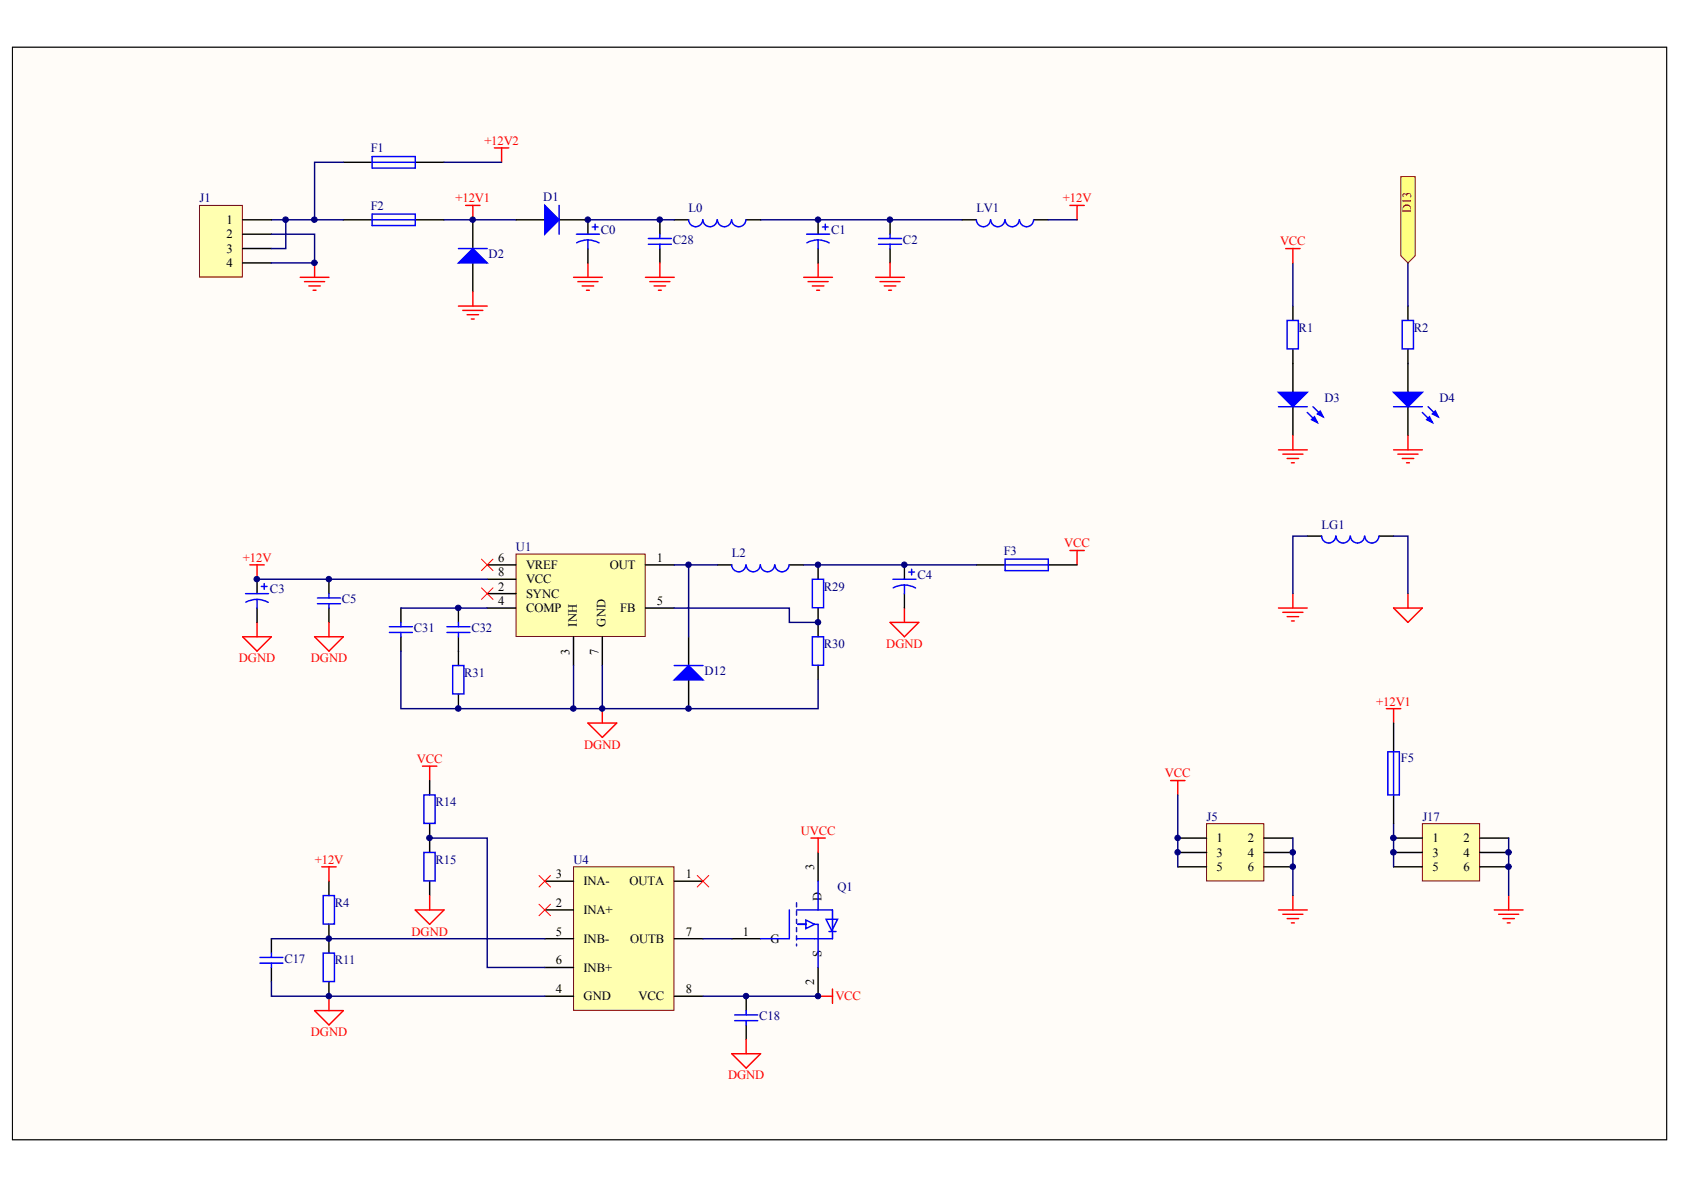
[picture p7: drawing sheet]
<svg xmlns="http://www.w3.org/2000/svg" width="297mm" height="210mm" viewBox="0 0 297 210" stroke-linecap="round" stroke-linejoin="round" font-family="sans-serif">
<defs><g id="words">
<g font-size="2.2" fill="#000080">
<text x="65.4" y="26.8">F1</text>
<text x="35.2" y="35.7">J1</text>
<text x="95.8" y="35.4">D1</text>
<text x="65.4" y="37">F2</text>
<text x="106" y="41.3">C0</text>
<text x="121.5" y="37.5">L0</text>
<text x="146.6" y="41.3">C1</text>
<text x="172.2" y="37.5">LV1</text>
<text x="86.2" y="45.6">D2</text>
<text x="118.7" y="43">C28</text>
<text x="159.3" y="43">C2</text>
<text x="229.1" y="58.5">R1</text>
<text x="249.4" y="58.5">R2</text>
<text x="233.6" y="70.9">D3</text>
<text x="253.9" y="70.9">D4</text>
<text x="233.1" y="93.3">LG1</text>
<text x="91" y="97.2">U1</text>
<text x="129.1" y="98.3">L2</text>
<text x="177" y="97.8">F3</text>
<text x="47.6" y="104.7">C3</text>
<text x="60.3" y="106.4">C5</text>
<text x="145.3" y="104.2">R29</text>
<text x="161.8" y="102.1">C4</text>
<text x="73" y="111.5">C31</text>
<text x="83.1" y="111.5">C32</text>
<text x="81.9" y="119.4">R31</text>
<text x="124.3" y="119.1">D12</text>
<text x="145.3" y="114.3">R30</text>
<text x="247.1" y="134.3">F5</text>
<text x="76.8" y="142.2">R14</text>
<text x="212.8" y="144.7">J5</text>
<text x="250.9" y="144.7">J17</text>
<text x="76.8" y="152.4">R15</text>
<text x="101.2" y="152.4">U4</text>
<text x="59" y="160">R4</text>
<text x="147.7" y="157.2">Q1</text>
<text x="50.2" y="169.8">C17</text>
<text x="59" y="170.1">R11</text>
<text x="133.9" y="180">C18</text>
</g>
<g font-size="2.2" fill="#f00">
<text x="85.4" y="25.5">+12V2</text>
<text x="80.4" y="35.7">+12V1</text>
<text x="187.5" y="35.7">+12V</text>
<text x="225.8" y="43.3">VCC</text>
<text x="42.8" y="99.1">+12V</text>
<text x="187.7" y="96.6">VCC</text>
<text x="42.1" y="116.8">DGND</text>
<text x="54.8" y="116.8">DGND</text>
<text x="156.3" y="114.3">DGND</text>
<text x="242.8" y="124.5">+12V1</text>
<text x="73.5" y="134.6">VCC</text>
<text x="103" y="132.1">DGND</text>
<text x="205.5" y="137.1">VCC</text>
<text x="141.3" y="147.3">UVCC</text>
<text x="55.5" y="152.4">+12V</text>
<text x="72.6" y="165">DGND</text>
<text x="147.4" y="176.4">VCC</text>
<text x="54.8" y="182.8">DGND</text>
<text x="128.4" y="190.4">DGND</text>
</g>
<g font-size="2.2">
<text x="39.9" y="39.5">1</text>
<text x="39.9" y="42">2</text>
<text x="39.9" y="44.6">3</text>
<text x="39.9" y="47.1">4</text>
<text x="87.9" y="99.1">6</text>
<text x="87.9" y="101.6">8</text>
<text x="92.8" y="100.4">VREF</text>
<text x="107.6" y="100.4">OUT</text>
<text x="115.9" y="99.1">1</text>
<text x="87.9" y="104.2">2</text>
<text x="87.9" y="106.7">4</text>
<text x="92.8" y="105.4">SYNC</text>
<text x="92.8" y="108">COMP</text>
<text x="92.8" y="102.9">VCC</text>
<text x="109.4" y="108">FB</text>
<text x="115.9" y="106.7">5</text>
<text x="101.7" y="110.5" transform="rotate(-90 101.7 110.5)">INH</text>
<text x="106.8" y="110.5" transform="rotate(-90 106.8 110.5)">GND</text>
<text x="100.5" y="115.5" transform="rotate(-90 100.5 115.5)">3</text>
<text x="105.5" y="115.5" transform="rotate(-90 105.5 115.5)">7</text>
<text x="214.6" y="148.5">1</text>
<text x="220.1" y="148.5">2</text>
<text x="252.7" y="148.5">1</text>
<text x="258.2" y="148.5">2</text>
<text x="98" y="154.9">3</text>
<text x="121" y="154.9">1</text>
<text x="143.6" y="153.4" transform="rotate(-90 143.6 153.4)">3</text>
<text x="214.6" y="151.1">3</text>
<text x="214.6" y="153.6">5</text>
<text x="220.1" y="151.1">4</text>
<text x="220.1" y="153.6">6</text>
<text x="252.7" y="151.1">3</text>
<text x="252.7" y="153.6">5</text>
<text x="258.2" y="151.1">4</text>
<text x="258.2" y="153.6">6</text>
<text x="98" y="160">2</text>
<text x="102.9" y="161.2">INA+</text>
<text x="102.9" y="156.2">INA-</text>
<text x="111.1" y="156.2">OUTA</text>
<text x="144.9" y="158.9" transform="rotate(-90 144.9 158.9)">D</text>
<text x="98" y="165">5</text>
<text x="102.9" y="166.3">INB-</text>
<text x="111.2" y="166.3">OUTB</text>
<text x="121" y="165">7</text>
<text x="131" y="165">1</text>
<text x="135.9" y="166.3">G</text>
<text x="98" y="170.1">6</text>
<text x="102.9" y="171.4">INB+</text>
<text x="143.6" y="173.8" transform="rotate(-90 143.6 173.8)">2</text>
<text x="144.9" y="168.9" transform="rotate(-90 144.9 168.9)">S</text>
<text x="98" y="175.2">4</text>
<text x="102.9" y="176.4">GND</text>
<text x="112.6" y="176.4">VCC</text>
<text x="121" y="175.2">8</text>
</g>
<text font-size="2.2" fill="#800000" x="248.9" y="37.6" transform="rotate(-90 248.9 37.6)">D13</text>
</g></defs>
<path d="M2.2 8.3h291.8v192.7h-291.8z" fill="#fffcf8" stroke="#000" stroke-width=".18"/>
<g fill="none" stroke="#000" stroke-width=".25">
<path d="M60.6 28.6h5M60.6 38.8h5M73.3 28.6h5M73.3 38.8h5M83.4 38.8v5M91 38.8h5.1M98.6 38.8h5.1M157 38.8v2.5M83.4 46.4v5.1M157 43.8v2.6M228 54v2.5M248.3 54v2.5"/>
<path d="M228 61.6v7.6M228 71.7v5.1M248.3 61.6v7.6M248.3 71.7v5.1"/>
</g>
<g fill="none" stroke="#00f" stroke-width=".25">
<path d="M65.6 27.6h7.7v2h-7.7zM65.6 37.8h7.7v2h-7.7zM65.6 28.6h7.7M65.6 38.8h7.7M98.6 36.2v5.1M80.9 43.8h5M155 42.1h4M155 43.1h4M157 41.3v.8M157 43.1v.7M227 56.5h2v5h-2zM247.3 56.5h2v5h-2z"/>
<path d="M225.5 71.7h5.1M230.6 72.8l1.8 1.7M231.6 71.7l1.8 1.8M245.8 71.7h5.1M250.9 72.8l1.8 1.7M251.9 71.7l1.8 1.8"/>
</g>
<g fill="none" stroke="#f00" stroke-width=".25">
<path d="M87.2 26.1h2.5M88.5 26.1v2.5M188.7 36.2h2.6M190 36.2v2.6M52.9 48.9h5.1M53.7 49.7h3.6M54.5 50.4h2M55.2 51.2h.5M55.5 46.4v2.5M80.9 54h5M81.6 54.7h3.6M82.4 55.5h2"/>
<path d="M83.1 56.3h.6M83.4 51.5v2.5M141.8 48.9h5M142.5 49.7h3.6M143.3 50.4h2M144.1 51.2h.5M144.3 46.4v2.5M154.5 48.9h5M155.2 49.7h3.6M156 50.4h2M156.7 51.2h.5M157 46.4v2.5"/>
<path d="M225.5 79.3h5.1M228 76.8v2.5M245.8 79.3h5.1M248.3 76.8v2.5M188.7 97.1h2.6M190 97.1v2.5M226.3 80.1h3.5M227 80.9h2.1M227.8 81.6h.5M246.6 80.1h3.5M247.3 80.9h2.1M248.1 81.6h.5"/>
<path d="M157 109.8h5.1l-2.6 2.5zM159.5 107.2v2.6"/>
</g>
<path d="M47.9 38.8h12.7M60.6 28.6h-5.1v10.2M78.3 38.8h12.7M78.3 28.6h10.2M228 46.4v7.6M248.3 46.4v7.6" fill="none" stroke="#000080" stroke-width=".25"/>
<g fill="#00f" stroke="#00f" stroke-width=".25">
<path d="M80.9 46.4l2.5-2.6 2.5 2.6z"/>
<path d="M96.1 36.2l2.5 2.6-2.5 2.5z"/>
<path d="M225.5 69.2h5.1l-2.6 2.5z"/>
<path d="M231.3 74l.6-.5 .5 1z"/>
<path d="M232.4 73l.5-.5 .5 1z"/>
<path d="M245.8 69.2h5.1l-2.6 2.5z"/>
<path d="M251.6 74l.6-.5 .5 1z"/>
<path d="M252.7 73l.5-.5 .5 1z"/>
</g>
<path d="M247.1 31.2h2.5v13.9l-1.3 1.3-1.2-1.3z" fill-rule="evenodd" fill="#ffff80" stroke="#800000" stroke-width=".18"/>
<path d="M226.8 43.8h2.5M228 43.8v2.6M225.5 107.2h5.1M226.3 108h3.5M227 108.8h2.1M227.8 109.5h.5M228 104.7v2.5M245.8 107.2h5.1l-2.6 2.6zM248.3 104.7v2.5" fill="none" stroke="#f00" stroke-width=".25"/>
<path d="M144.3 38.8v2.5M144.3 43.8v2.6M159.5 99.6v2.6M172.2 99.6h5.1M184.9 99.6h5.1M230.6 94.6h2.5M243.3 94.6h2.5M159.5 104.7v2.5" fill="none" stroke="#000" stroke-width=".25"/>
<g fill="none" stroke="#00f" stroke-width=".25">
<path d="M145.6 39.5v1M142.3 41.3h4M144.3 42.3l1.2 .2 .8 .3M144.3 42.3l-1.2 .2-.8 .3M144.3 42.3v1.5M145.1 40h1M177.3 98.6h7.6v2.1h-7.6zM177.3 99.6h7.6M235.6 94.6a1.24 1.24 0 0 1-1.2 1.2 1.24 1.24 0 0 1-1.3-1.2M238.1 94.6a1.24 1.24 0 0 1-1.2 1.2 1.24 1.24 0 0 1-1.2-1.2M240.7 94.6a1.24 1.24 0 0 1-1.3 1.2 1.24 1.24 0 0 1-1.2-1.2M243.2 94.6a1.24 1.24 0 0 1-1.2 1.2 1.24 1.24 0 0 1-1.3-1.2"/>
<path d="M157.5 102.2h4.1M159.5 103.2l.8 .1 1.2 .4M159.5 103.2l-1.2 .2-.7 .3M159.5 103.2v1.5M160.3 100.9h1M160.8 100.4v1"/>
</g>
<path d="M230.6 94.6h-2.6v10.1M245.8 94.6h2.5v10.1" fill="none" stroke="#000080" stroke-width=".25"/>
<path d="M91 97.7h22.8v14.6h-22.8z" fill="#ffffb0" stroke="#800000" stroke-width=".18"/>
<g fill="none" stroke="#000" stroke-width=".25">
<path d="M85.9 99.6h5.1M113.9 99.6h5M126.5 99.6h2.6M139.2 99.6h2.6M144.3 99.6v2.6M45.3 102.2v2.5M45.3 107.2v2.6M58 102.2v2.5M58 107.2v2.6M70.7 107.2v2.6M70.7 112.3v2.6M80.9 107.2v2.6"/>
<path d="M80.9 112.3v5.1M85.9 104.7h5.1M85.9 107.2h5.1M85.9 102.2h5.1M101.2 112.3v5.1M106.2 112.3v5.1M113.9 107.2h5M121.5 112.3v5.1M121.5 119.9v5.1M144.3 107.2v5.1M144.3 117.4v2.5M80.9 122.5v2.5"/>
</g>
<path d="M44.1 99.6h2.5M45.3 99.6v2.6M42.8 112.3h5.1l-2.6 2.6zM45.3 109.8v2.5M55.5 112.3h5.1l-2.6 2.6zM58 109.8v2.5M103.7 127.5h5.1l-2.6 2.6zM106.2 125v2.5" fill="none" stroke="#f00" stroke-width=".25"/>
<path d="M84.9 98.6l2.1 2.1M87 98.6l-2.1 2.1M84.9 103.7l2.1 2M87 103.7l-2.1 2" fill="none" stroke="#f00" stroke-width=".18"/>
<g fill="none" stroke="#00f" stroke-width=".25">
<path d="M131.6 99.6a1.26 1.26 0 0 1-1.3 1.3 1.26 1.26 0 0 1-1.2-1.3M134.1 99.6a1.24 1.24 0 0 1-1.2 1.3 1.24 1.24 0 0 1-1.3-1.3M136.6 99.6a1.26 1.26 0 0 1-1.2 1.3 1.26 1.26 0 0 1-1.3-1.3M139.2 99.6a1.24 1.24 0 0 1-1.3 1.3 1.24 1.24 0 0 1-1.2-1.3M43.3 104.7h4.1M45.3 105.7l.9 .1 1.1 .5M45.3 105.7l-1.2 .2-.7 .3M45.3 105.7v1.5M46.1 103.4h1M46.6 102.9v1.1M56 105.5h4.1M56 106.5h4.1"/>
<path d="M58 104.7v.8M58 106.5v.7M68.7 110.5h4M68.7 111.6h4M70.7 109.8v.7M70.7 111.6v.7M78.8 110.5h4.1M78.8 111.6h4.1M79.8 117.4h2v5h-2zM80.9 109.8v.7M80.9 111.6v.7M118.9 117.4h5.1"/>
<path d="M143.3 102.2h2v5h-2zM143.3 112.3h2v5h-2z"/>
</g>
<path d="M118.9 99.6h7.6M121.5 99.6v12.7M45.3 102.2h40.6M70.7 114.9v10.1h73.6v-5.1M70.7 107.2h15.2M101.2 117.4v7.6M106.2 117.4v7.6M118.9 107.2h20.3v2.6h5.1" fill="none" stroke="#000080" stroke-width=".25"/>
<path d="M118.9 119.9l2.6-2.5 2.5 2.5z" fill="#00f" stroke="#00f" stroke-width=".25"/>
<path d="M101.2 152.9h17.7v25.3h-17.7z" fill="#ffffb0" stroke="#800000" stroke-width=".18"/>
<g fill="none" stroke="#000" stroke-width=".25">
<path d="M58 155.4v2.6M96.1 155.4h5.1M118.9 155.4h5.1M144.3 150.4v5M47.9 165.6v2.5M47.9 170.7v2.5M58 163v5.1M58 173.2v2.5M96.1 160.5h5.1M96.1 175.7h5.1M96.1 165.6h5.1M96.1 170.7h5.1"/>
<path d="M118.9 175.7h5.1M118.9 165.6h5.1M129.1 165.6h5.1M131.6 175.7v2.6M144.3 170.7v5M131.6 180.8v2.5"/>
</g>
<g fill="none" stroke="#00f" stroke-width=".25">
<path d="M57 158h2v5h-2zM144.3 155.4v5.1M45.8 168.9h4.1M45.8 169.9h4.1M47.9 168.1v.8M47.9 169.9v.8M57 168.1h2v5h-2zM129.6 179h4M131.6 178.3v.7M139.2 160.5v5.1h-5M140.5 160.5h6.3v5.1h-6.3M140.6 163h1.5v-.7l1.6 .7-1.6 .8v-.8z"/>
<path d="M143.7 163h.6M144.3 165.6v5.1M145.7 162.2h2l-1 2zM146.2 164.3h1.3M129.6 180h4M131.6 180v.8"/>
</g>
<path d="M140.5 159.2v7.6" fill="none" stroke="#0000bf" stroke-width=".25" stroke-dasharray=".7 .7"/>
<path d="M144.3 163v2.6" fill="none" stroke="#0000bf" stroke-width=".25"/>
<path d="M47.9 173.2v2.5h48.2M124 165.6h5.1M124 175.7h20.3" fill="none" stroke="#000080" stroke-width=".25"/>
<path d="M95.1 154.4l2 2M95.1 159.5l2 2M97.1 154.4l-2 2M97.1 159.5l-2 2M123 154.4l2 2M125 154.4l-2 2" fill="none" stroke="#f00" stroke-width=".18"/>
<path d="M74.5 135.1h2.6M75.8 135.1v2.6M56.8 152.9h2.5M58 152.9v2.5M143 147.8h2.6M144.3 147.8v2.6M55.5 178.3h5.1l-2.6 2.5zM58 175.7v2.6M144.3 175.7h2.5M146.8 174.5v2.5M129.1 185.9h5.1l-2.6 2.5zM131.6 183.3v2.6" fill="none" stroke="#f00" stroke-width=".25"/>
<path d="M212.8 145.3h10.1v10.1h-10.1z" fill="#ffffb0" stroke="#800000" stroke-width=".18"/>
<path d="M207.7 147.8h5.1M207.7 150.4h5.1M207.7 152.9h5.1M223 147.8h5M223 150.4h5M223 152.9h5" fill="none" stroke="#000" stroke-width=".25"/>
<path d="M250.9 145.3h10.1v10.1h-10.1z" fill="#ffffb0" stroke="#800000" stroke-width=".18"/>
<path d="M75.8 137.7v2.5M75.8 145.3v5.1M75.8 155.4v2.6M245.8 147.8h5.1M245.8 150.4h5.1M245.8 152.9h5.1M261 147.8h5.1M261 150.4h5.1M261 152.9h5.1" fill="none" stroke="#000" stroke-width=".25"/>
<g fill="none" stroke="#f00" stroke-width=".25">
<path d="M206.5 137.7h2.5M207.7 137.7v2.5M244.5 125h2.6M245.8 125v2.5M75.8 158v2.5M228 158v2.5M266.1 158v2.5M73.3 160.5h5l-2.5 2.5zM225.5 160.5h5.1M226.3 161.3h3.5M227 162h2.1M227.8 162.8h.5"/>
<path d="M263.6 160.5h5.1M264.3 161.3h3.6M265.1 162h2M265.9 162.8h.5"/>
</g>
<path d="M75.8 147.8h10.1v22.9h10.2M207.7 140.2v12.7M228 147.8v10.2M245.8 145.3v7.6M266.1 147.8v10.2M47.9 165.6h48.2" fill="none" stroke="#000080" stroke-width=".25"/>
<path d="M74.8 140.2h2v5h-2zM74.8 150.4h2v5h-2z" fill="none" stroke="#00f" stroke-width=".25"/>
<path d="M35.2 36.2h7.5v12.7h-7.5z" fill="#ffffb0" stroke="#800000" stroke-width=".18"/>
<g fill="none" stroke="#000" stroke-width=".25">
<path d="M42.8 38.8h5.1M103.7 38.8v2.5M116.4 38.8v2.5M118.9 38.8h2.6M131.6 38.8h2.6M169.7 38.8h2.5M182.4 38.8h2.5M42.8 41.3h5.1M42.8 43.8h5.1M42.8 46.4h5.1M103.7 43.8v2.6M116.4 43.8v2.6"/>
<path d="M245.8 127.5v5.1M245.8 140.2v5.1"/>
</g>
<path d="M50.4 38.8v5h-2.5M103.7 38.8h15.2M134.2 38.8h35.5M184.9 38.8h5.1M47.9 41.3h7.6v5.1h-7.6M141.8 99.6h30.4" fill="none" stroke="#000080" stroke-width=".25"/>
<path d="M82.1 36.2h2.6M83.4 36.2v2.6M101.2 48.9h5M101.9 49.7h3.6M102.7 50.4h2M103.4 51.2h.6M103.7 46.4v2.5M113.9 48.9h5M114.6 49.7h3.6M115.4 50.4h2M116.1 51.2h.5M116.4 46.4v2.5" fill="none" stroke="#f00" stroke-width=".25"/>
<g fill="none" stroke="#00f" stroke-width=".25">
<path d="M105 39.5v1M126.5 38.8a1.26 1.26 0 0 1-1.3 1.2 1.26 1.26 0 0 1-1.2-1.2 1.26 1.26 0 0 1-1.3 1.2 1.26 1.26 0 0 1-1.2-1.2M129 38.8a1.24 1.24 0 0 1-1.2 1.2 1.24 1.24 0 0 1-1.3-1.2M131.6 38.8a1.26 1.26 0 0 1-1.3 1.2 1.26 1.26 0 0 1-1.2-1.2M174.7 38.8a1.24 1.24 0 0 1-1.2 1.2 1.24 1.24 0 0 1-1.3-1.2M177.2 38.8a1.24 1.24 0 0 1-1.2 1.2 1.24 1.24 0 0 1-1.2-1.2M179.8 38.8a1.24 1.24 0 0 1-1.3 1.2 1.24 1.24 0 0 1-1.2-1.2M182.3 38.8a1.24 1.24 0 0 1-1.2 1.2 1.24 1.24 0 0 1-1.3-1.2M101.7 41.3h4M103.7 42.3l1.2 .2 .8 .3M103.7 42.3l-.8 .1-1.2 .4M103.7 42.3v1.5"/>
<path d="M104.5 40h1M114.4 42.1h4M114.4 43.1h4M116.4 41.3v.8M116.4 43.1v.7M244.8 132.6h2v7.6h-2zM245.8 132.6v7.6"/>
</g>
<g fill="#000080" stroke="#000080" stroke-width=".18">
<circle cx="45.3" cy="102.1" r=".49"/>
<circle cx="50.4" cy="38.7" r=".49"/>
<circle cx="55.5" cy="46.4" r=".49"/>
<circle cx="55.5" cy="38.7" r=".49"/>
<circle cx="58" cy="175.7" r=".48"/>
<circle cx="58" cy="165.6" r=".48"/>
<circle cx="58" cy="102.1" r=".48"/>
<circle cx="75.8" cy="147.8" r=".49"/>
<circle cx="80.8" cy="125" r=".49"/>
<circle cx="80.8" cy="107.2" r=".49"/>
<circle cx="83.4" cy="38.7" r=".48"/>
<circle cx="101.1" cy="125" r=".49"/>
<circle cx="103.7" cy="38.7" r=".48"/>
<circle cx="106.2" cy="125" r=".48"/>
<circle cx="116.4" cy="38.7" r=".48"/>
<circle cx="121.4" cy="125" r=".48"/>
<circle cx="121.4" cy="99.6" r=".48"/>
<circle cx="131.6" cy="175.7" r=".48"/>
<circle cx="144.3" cy="175.7" r=".48"/>
<circle cx="144.3" cy="109.8" r=".48"/>
<circle cx="144.3" cy="99.6" r=".48"/>
<circle cx="144.3" cy="38.7" r=".48"/>
<circle cx="157" cy="38.7" r=".48"/>
<circle cx="159.5" cy="99.6" r=".48"/>
<circle cx="207.7" cy="150.3" r=".48"/>
<circle cx="207.7" cy="147.8" r=".48"/>
<circle cx="228" cy="152.9" r=".48"/>
<circle cx="228" cy="150.3" r=".48"/>
<circle cx="245.8" cy="150.3" r=".49"/>
<circle cx="245.8" cy="147.8" r=".49"/>
<circle cx="266.1" cy="152.9" r=".49"/>
<circle cx="266.1" cy="150.3" r=".49"/>
</g>
<use href="#words"/>
</svg>
